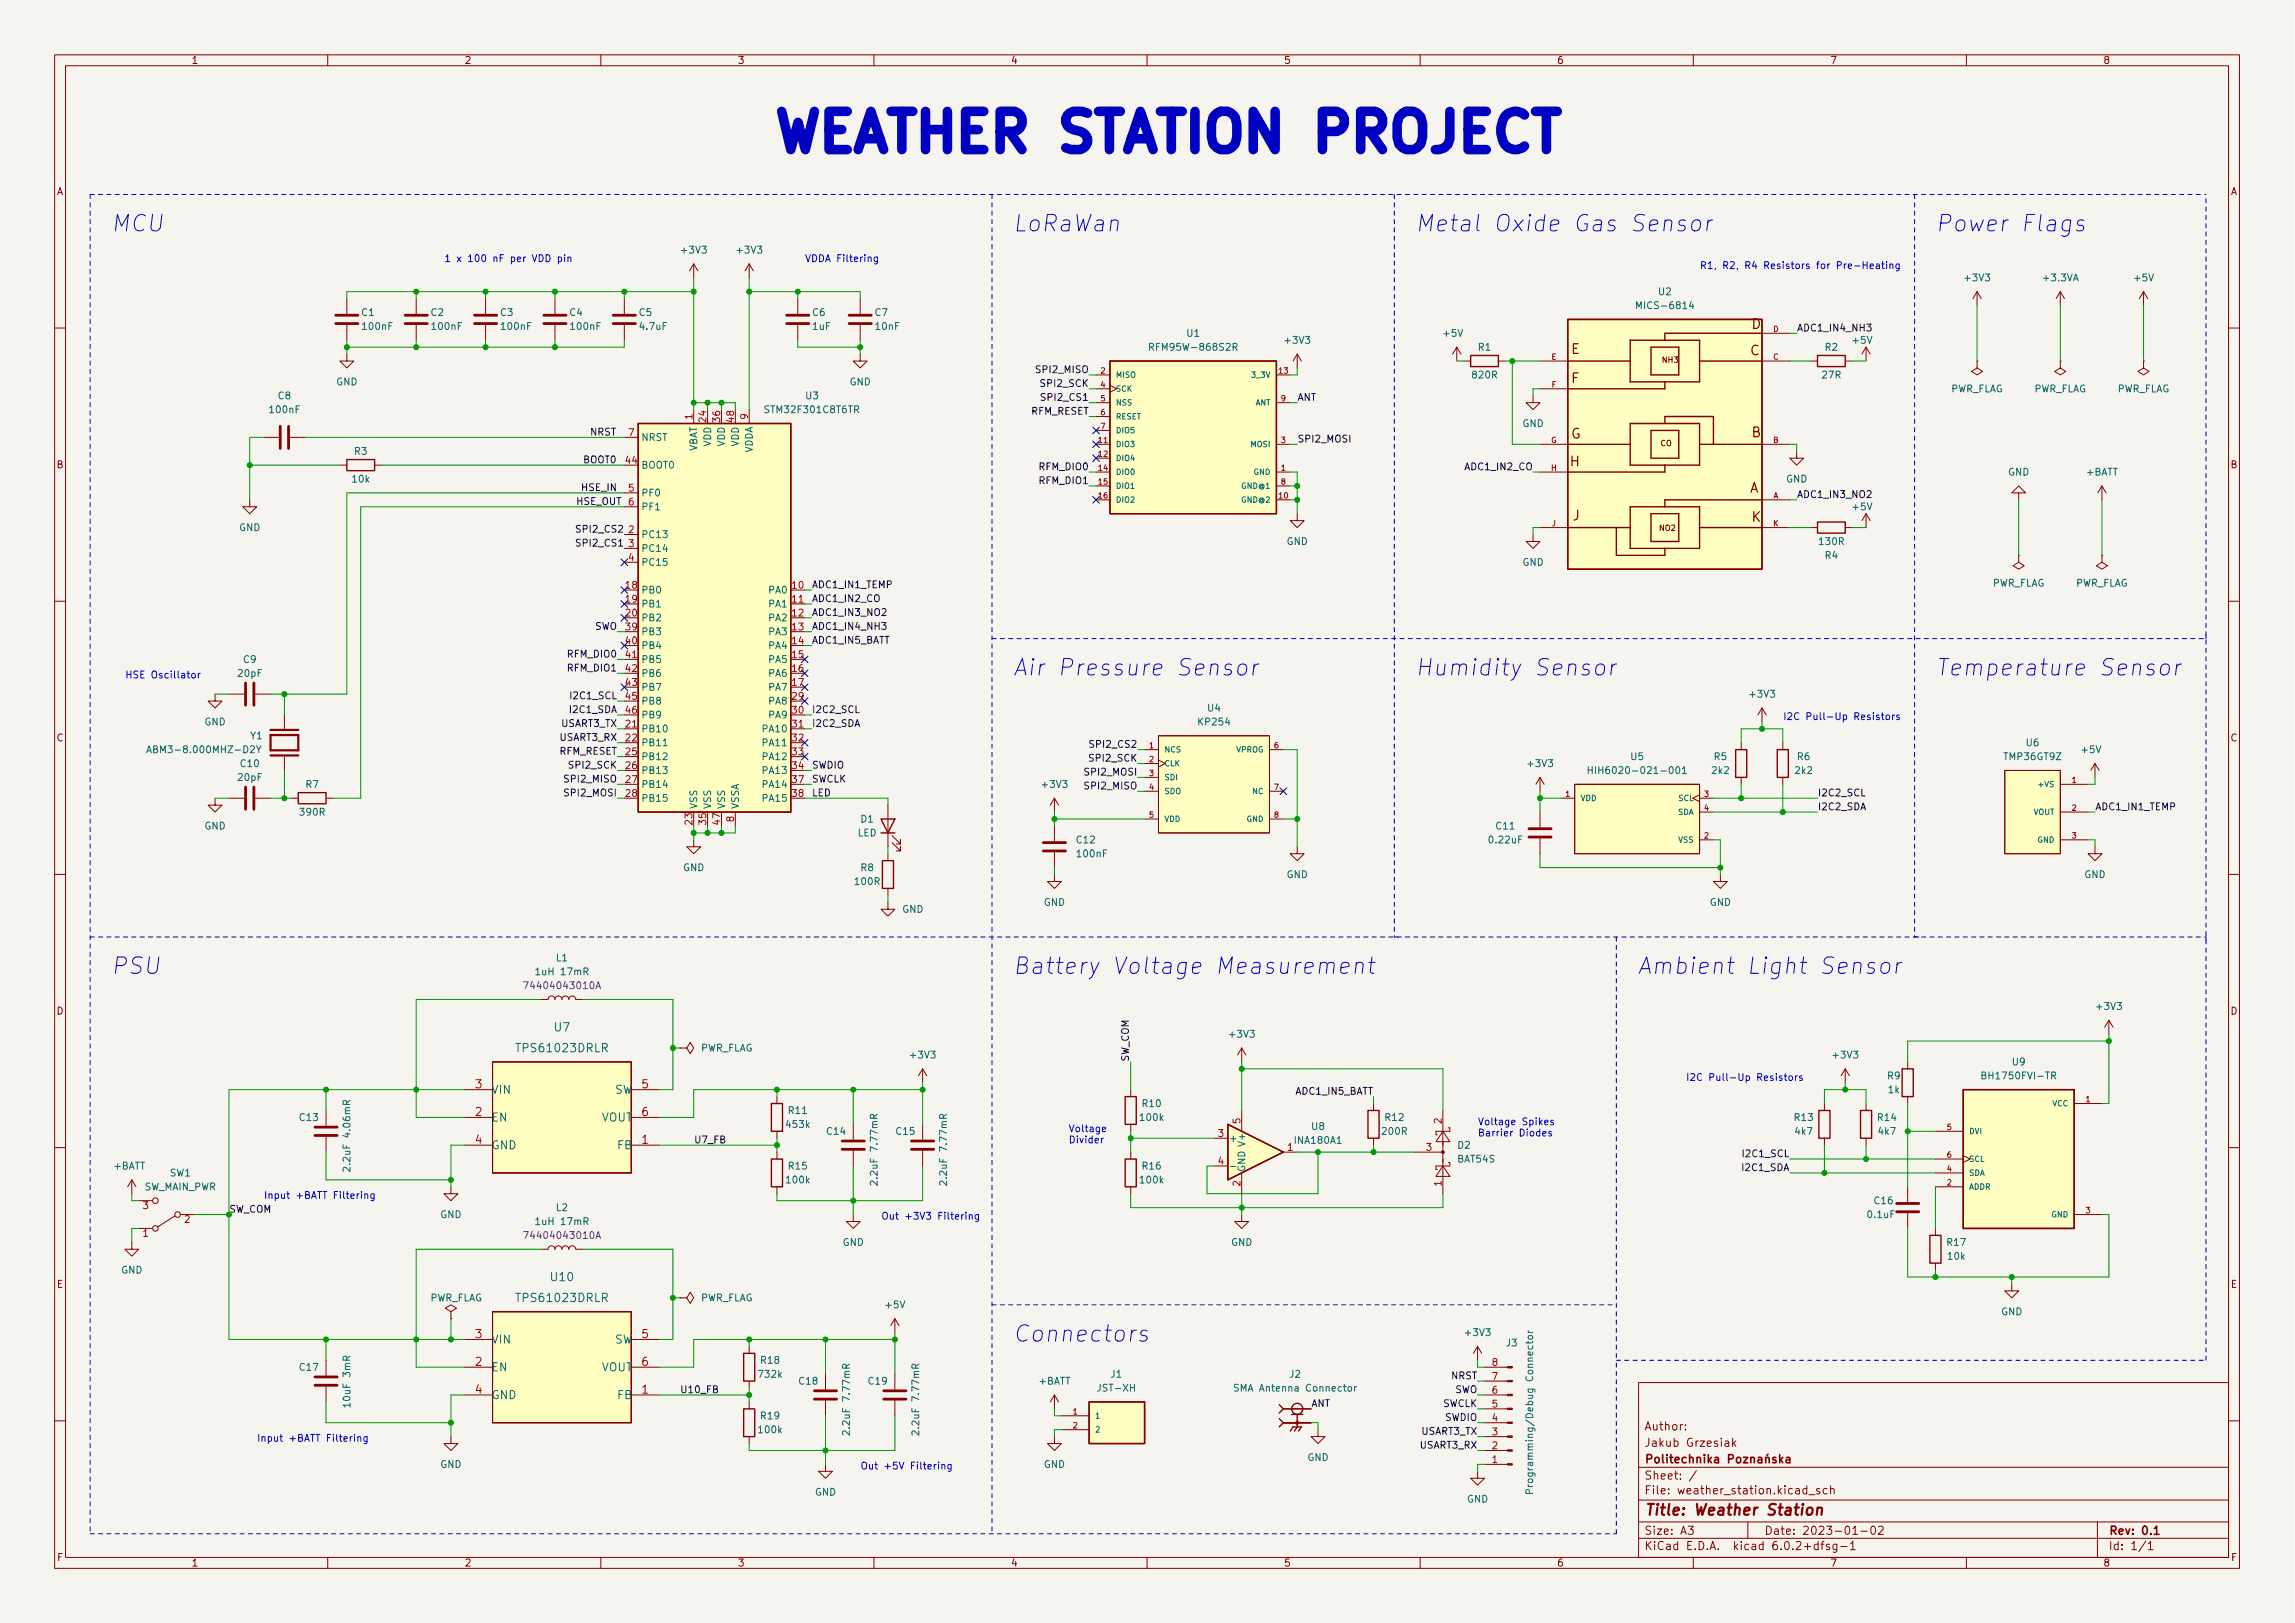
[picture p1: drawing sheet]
<svg xmlns="http://www.w3.org/2000/svg" width="420mm" height="297mm" viewBox="0 0 420 297" stroke-linecap="round" stroke-linejoin="round" font-family="sans-serif">
<defs><g id="words">
<text font-size="9.7" fill="#0000c2" x="141" y="27.7">WEATHER STATION PROJECT</text>
<g font-size="4.2" fill="#0000c2">
<text x="20.3" y="42.4">MCU</text>
<text x="185.4" y="42.4">LoRaWan</text>
<text x="259.1" y="42.4">Metal Oxide Gas Sensor</text>
<text x="354.3" y="42.4">Power Flags</text>
<text x="185.4" y="123.7">Air Pressure Sensor</text>
<text x="259.1" y="123.7">Humidity Sensor</text>
<text x="354.3" y="123.7">Temperature Sensor</text>
<text x="20.3" y="178.3">PSU</text>
<text x="185.4" y="178.3">Battery Voltage Measurement</text>
<text x="299.7" y="178.3">Ambient Light Sensor</text>
<text x="185.4" y="245.6">Connectors</text>
</g>
<text font-size="2.8" fill="#840000" x="301" y="277.3">Title: Weather Station</text>
<g font-size="2.5" fill="#840000">
<text x="287.6" y="64.8">E</text>
<text x="320.4" y="65">C</text>
<text x="320.7" y="60.2">D</text>
<text x="287.6" y="70.1">F</text>
<text x="287.6" y="80.3">G</text>
<text x="320.7" y="80">B</text>
<text x="287.4" y="85.3">H</text>
<text x="287.9" y="95.3">J</text>
<text x="320.3" y="90.2">A</text>
<text x="320.7" y="95.5">K</text>
</g>
<g font-size="2.1" fill="#006464">
<text x="101.5" y="188.8">U7</text>
<text x="94.9" y="192.6">TPS61023DRLR</text>
<text x="89.9" y="200.2">VIN</text>
<text x="112.5" y="200.2">SW</text>
<text x="89.9" y="205.3">EN</text>
<text x="110" y="205.3">VOUT</text>
<text x="89.9" y="210.3">GND</text>
<text x="113" y="210.3">FB</text>
<text x="94.9" y="238.3">TPS61023DRLR</text>
<text x="100.9" y="234.5">U10</text>
<text x="89.9" y="245.9">VIN</text>
<text x="112.5" y="245.9">SW</text>
<text x="89.9" y="251">EN</text>
<text x="110" y="251">VOUT</text>
<text x="89.9" y="256.1">GND</text>
<text x="113" y="256.1">FB</text>
</g>
<g font-size="2.1" fill="#a90000">
<text x="87" y="199.2">3</text>
<text x="117.5" y="199.2">5</text>
<text x="87" y="204.3">2</text>
<text x="87" y="209.3">4</text>
<text x="117.5" y="209.3">1</text>
<text x="117.5" y="204.3">6</text>
<text x="87" y="244.9">3</text>
<text x="117.5" y="244.9">5</text>
<text x="87" y="250">2</text>
<text x="117.5" y="250">6</text>
<text x="87" y="255.1">4</text>
<text x="117.5" y="255.1">1</text>
</g>
<g font-size="2.1" fill="#840000">
<text x="301" y="261.8">Author:</text>
<text x="301" y="264.8">Jakub Grzesiak</text>
<text x="301" y="273.5">File: weather_station.kicad_sch</text>
<text x="301" y="270.8">Sheet: /</text>
<text x="301" y="280.9">Size: A3</text>
<text x="323" y="280.9">Date: 2023-01-02</text>
<text x="386" y="280.9">Rev: 0.1</text>
<text x="301" y="283.7">KiCad E.D.A. kicad 6.0.2+dfsg-1</text>
<text x="386" y="283.7">Id: 1/1</text>
</g>
<g font-size="1.8" fill="#840000">
<text x="35" y="11.7">1</text>
<text x="85" y="11.7">2</text>
<text x="135" y="11.7">3</text>
<text x="185" y="11.7">4</text>
<text x="235" y="11.7">5</text>
<text x="285" y="11.7">6</text>
<text x="335" y="11.7">7</text>
<text x="385" y="11.7">8</text>
<text x="10.3" y="35.7">A</text>
<text x="408.3" y="35.7">A</text>
<text x="10.3" y="85.7">B</text>
<text x="408.3" y="85.7">B</text>
<text x="10.3" y="135.7">C</text>
<text x="408.3" y="135.7">C</text>
<text x="10.3" y="185.7">D</text>
<text x="408.3" y="185.7">D</text>
<text x="10.4" y="235.7">E</text>
<text x="408.4" y="235.7">E</text>
<text x="10.4" y="285.7">F</text>
<text x="35" y="286.7">1</text>
<text x="85" y="286.7">2</text>
<text x="135" y="286.7">3</text>
<text x="185" y="286.7">4</text>
<text x="235" y="286.7">5</text>
<text x="285" y="286.7">6</text>
<text x="335" y="286.7">7</text>
<text x="385" y="286.7">8</text>
<text x="408.4" y="285.7">F</text>
</g>
<g font-size="1.8" fill="#0000c2">
<text x="81.3" y="47.9">1 x 100 nF per VDD pin</text>
<text x="147.3" y="47.9">VDDA Filtering</text>
<text x="311.1" y="49.2">R1, R2, R4 Resistors for Pre-Heating</text>
<text x="22.9" y="124.1">HSE Oscillator</text>
<text x="326.4" y="131.8">I2C Pull-Up Resistors</text>
<text x="308.6" y="197.8">I2C Pull-Up Resistors</text>
<text x="195.6" y="207.2">Voltage</text>
<text x="195.6" y="209.2">Divider</text>
<text x="270.5" y="205.9">Voltage Spikes</text>
<text x="270.5" y="208">Barrier Diodes</text>
<text x="48.3" y="219.4">Input +BATT Filtering</text>
<text x="161.3" y="223.2">Out +3V3 Filtering</text>
<text x="47" y="263.8">Input +BATT Filtering</text>
<text x="157.5" y="268.9">Out +5V Filtering</text>
</g>
<g font-size="1.8" fill="#006464">
<text x="124.9" y="46.4">+3V3</text>
<text x="135.1" y="46.4">+3V3</text>
<text x="359.9" y="51.5">+3V3</text>
<text x="374.2" y="51.5">+3.3VA</text>
<text x="390.8" y="51.5">+5V</text>
<text x="66.2" y="57.8">C1</text>
<text x="78.9" y="57.8">C2</text>
<text x="91.6" y="57.8">C3</text>
<text x="104.3" y="57.8">C4</text>
<text x="117" y="57.8">C5</text>
<text x="148.8" y="57.8">C6</text>
<text x="160.2" y="57.8">C7</text>
<text x="300.3" y="56.6">MICS-6814</text>
<text x="303.7" y="54">U2</text>
<text x="66.5" y="60.4">100nF</text>
<text x="79.2" y="60.4">100nF</text>
<text x="91.9" y="60.4">100nF</text>
<text x="104.6" y="60.4">100nF</text>
<text x="117.2" y="60.4">4.7uF</text>
<text x="148.8" y="60.4">1uF</text>
<text x="160.4" y="60.4">10nF</text>
<text x="211.2" y="64.2">RFM95W-868S2R</text>
<text x="217.3" y="61.6">U1</text>
<text x="235.4" y="62.9">+3V3</text>
<text x="264.4" y="61.6">+5V</text>
<text x="270.6" y="64.2">R1</text>
<text x="334.1" y="64.2">R2</text>
<text x="339.3" y="62.9">+5V</text>
<text x="61.5" y="70.5">GND</text>
<text x="155.5" y="70.5">GND</text>
<text x="269.7" y="69.3">820R</text>
<text x="333.7" y="69.3">27R</text>
<text x="357" y="71.8">PWR_FLAG</text>
<text x="372.2" y="71.8">PWR_FLAG</text>
<text x="387.5" y="71.8">PWR_FLAG</text>
<text x="49.5" y="75.6">100nF</text>
<text x="50.9" y="73.1">C8</text>
<text x="140.4" y="75.6">STM32F301C8T6TR</text>
<text x="147.5" y="73.1">U3</text>
<text x="64.9" y="83.2">R3</text>
<text x="117.3" y="80.7">NRST</text>
<text x="127.6" y="82.8" transform="rotate(-90 127.6 82.8)">VBAT</text>
<text x="130.2" y="81.7" transform="rotate(-90 130.2 81.7)">VDD</text>
<text x="132.7" y="81.7" transform="rotate(-90 132.7 81.7)">VDD</text>
<text x="135.3" y="81.7" transform="rotate(-90 135.3 81.7)">VDD</text>
<text x="137.8" y="83" transform="rotate(-90 137.8 83)">VDDA</text>
<text x="278.7" y="78.1">GND</text>
<text x="64.6" y="88.3">10k</text>
<text x="117.3" y="85.8">BOOT0</text>
<text x="327" y="88.3">GND</text>
<text x="367.6" y="87">GND</text>
<text x="381.9" y="87">+BATT</text>
<text x="117.3" y="90.8">PF0</text>
<text x="117.3" y="93.4">PF1</text>
<text x="339.3" y="93.4">+5V</text>
<text x="43.8" y="97.2">GND</text>
<text x="117.3" y="98.5">PC13</text>
<text x="117.3" y="101">PC14</text>
<text x="235.5" y="99.7">GND</text>
<text x="333.2" y="99.7">130R</text>
<text x="117.3" y="103.5">PC15</text>
<text x="278.7" y="103.5">GND</text>
<text x="334.1" y="102.3">R4</text>
<text x="364.6" y="107.4">PWR_FLAG</text>
<text x="379.8" y="107.4">PWR_FLAG</text>
<text x="117.3" y="108.6">PB0</text>
<text x="117.3" y="111.2">PB1</text>
<text x="117.3" y="113.7">PB2</text>
<text x="140.8" y="108.6">PA0</text>
<text x="140.8" y="111.2">PA1</text>
<text x="140.8" y="113.7">PA2</text>
<text x="117.3" y="116.2">PB3</text>
<text x="117.3" y="118.8">PB4</text>
<text x="140.8" y="116.2">PA3</text>
<text x="140.8" y="118.8">PA4</text>
<text x="43.7" y="123.9">20pF</text>
<text x="44.6" y="121.3">C9</text>
<text x="117.3" y="121.3">PB5</text>
<text x="117.3" y="123.9">PB6</text>
<text x="140.8" y="121.3">PA5</text>
<text x="140.8" y="123.9">PA6</text>
<text x="117.3" y="126.4">PB7</text>
<text x="117.3" y="128.9">PB8</text>
<text x="117.3" y="131.5">PB9</text>
<text x="140.8" y="126.4">PA7</text>
<text x="140.8" y="128.9">PA8</text>
<text x="140.8" y="131.5">PA9</text>
<text x="221.1" y="130.2">U4</text>
<text x="320.5" y="127.7">+3V3</text>
<text x="28.4" y="137.8">ABM3-8.000MHZ-D2Y</text>
<text x="37.4" y="132.8">GND</text>
<text x="45.9" y="135.3">Y1</text>
<text x="117.3" y="134">PB10</text>
<text x="117.3" y="136.6">PB11</text>
<text x="139.8" y="134">PA10</text>
<text x="139.8" y="136.6">PA11</text>
<text x="219.5" y="132.8">KP254</text>
<text x="371" y="136.6">U6</text>
<text x="381.2" y="137.8">+5V</text>
<text x="43.7" y="142.9">20pF</text>
<text x="44.1" y="140.4">C10</text>
<text x="117.3" y="139.1">PB12</text>
<text x="117.3" y="141.6">PB13</text>
<text x="139.8" y="139.1">PA12</text>
<text x="139.8" y="141.6">PA13</text>
<text x="279.8" y="140.4">+3V3</text>
<text x="292.7" y="141.6">HIH6020-021-001</text>
<text x="298.6" y="139.1">U5</text>
<text x="313.5" y="141.6">2k2</text>
<text x="313.8" y="139.1">R5</text>
<text x="328.7" y="141.6">2k2</text>
<text x="329.1" y="139.1">R6</text>
<text x="367" y="139.1">TMP36GT9Z</text>
<text x="55" y="149.3">390R</text>
<text x="56" y="144.2">R7</text>
<text x="117.3" y="144.2">PB14</text>
<text x="117.3" y="146.7">PB15</text>
<text x="127.6" y="148.1" transform="rotate(-90 127.6 148.1)">VSS</text>
<text x="130.2" y="148.1" transform="rotate(-90 130.2 148.1)">VSS</text>
<text x="132.7" y="148.1" transform="rotate(-90 132.7 148.1)">VSS</text>
<text x="135.3" y="148.1" transform="rotate(-90 135.3 148.1)">VSSA</text>
<text x="139.8" y="144.2">PA14</text>
<text x="139.8" y="146.7">PA15</text>
<text x="191" y="144.2">+3V3</text>
<text x="37.4" y="151.8">GND</text>
<text x="157" y="153.1">LED</text>
<text x="157.6" y="150.5">D1</text>
<text x="197.2" y="154.3">C12</text>
<text x="272.8" y="154.3">0.22uF</text>
<text x="274" y="151.8">C11</text>
<text x="125" y="159.4">GND</text>
<text x="156.6" y="162">100R</text>
<text x="157.6" y="159.4">R8</text>
<text x="197.3" y="156.9">100nF</text>
<text x="235.5" y="160.7">GND</text>
<text x="381.6" y="160.7">GND</text>
<text x="165.1" y="167">GND</text>
<text x="191.1" y="165.8">GND</text>
<text x="313" y="165.8">GND</text>
<text x="98.5" y="178.5">1uH 17mR</text>
<text x="101.8" y="175.9">L1</text>
<text x="384" y="184.8">+3V3</text>
<text x="225.2" y="189.9">+3V3</text>
<text x="128.1" y="192.4">PWR_FLAG</text>
<text x="166.8" y="193.7">+3V3</text>
<text x="335.7" y="193.7">+3V3</text>
<text x="345.6" y="197.5">R9</text>
<text x="363.5" y="197.5">BH1750FVI-TR</text>
<text x="368.4" y="195">U9</text>
<text x="144.4" y="203.9">R11</text>
<text x="209.2" y="202.6">R10</text>
<text x="345.7" y="200.1">1k</text>
<text x="54.9" y="205.1">C13</text>
<text x="144.1" y="206.4">453k</text>
<text x="151.4" y="207.7">C14</text>
<text x="164.1" y="207.7">C15</text>
<text x="208.9" y="205.1">100k</text>
<text x="224.9" y="209">+</text>
<text x="237.2" y="209.3">INA180A1</text>
<text x="240.2" y="206.8">U8</text>
<text x="253.2" y="207.7">200R</text>
<text x="253.6" y="205.1">R12</text>
<text x="328.6" y="205.1">R13</text>
<text x="328.7" y="207.7">4k7</text>
<text x="343.8" y="205.1">R14</text>
<text x="344" y="207.7">4k7</text>
<text x="20.8" y="214">+BATT</text>
<text x="31.1" y="215.3">SW1</text>
<text x="64.1" y="213.6" transform="rotate(-90 64.1 213.6)">2.2uF 4.06mR</text>
<text x="144.4" y="214">R15</text>
<text x="209.2" y="214">R16</text>
<text x="228" y="214.5" transform="rotate(-90 228 214.5)">GND V+</text>
<text x="266.9" y="212.8">BAT54S</text>
<text x="266.9" y="210.2">D2</text>
<text x="26.3" y="217.8">SW_MAIN_PWR</text>
<text x="101.8" y="221.7">L2</text>
<text x="144.1" y="216.6">100k</text>
<text x="160.7" y="216.1" transform="rotate(-90 160.7 216.1)">2.2uF 7.77mR</text>
<text x="173.4" y="216.1" transform="rotate(-90 173.4 216.1)">2.2uF 7.77mR</text>
<text x="208.9" y="216.6">100k</text>
<text x="343.2" y="220.4">C16</text>
<text x="80.6" y="222.9">GND</text>
<text x="98.5" y="224.2">1uH 17mR</text>
<text x="342" y="222.9">0.1uF</text>
<text x="22.2" y="233.1">GND</text>
<text x="154.2" y="228">GND</text>
<text x="225.4" y="228">GND</text>
<text x="356.5" y="228">R17</text>
<text x="356.7" y="230.5">10k</text>
<text x="78.6" y="238.2">PWR_FLAG</text>
<text x="128.1" y="238.2">PWR_FLAG</text>
<text x="162.2" y="239.4">+5V</text>
<text x="268.4" y="244.5">+3V3</text>
<text x="366.3" y="240.7">GND</text>
<text x="54.9" y="250.9">C17</text>
<text x="139.3" y="249.6">R18</text>
<text x="275.8" y="246.4">J3</text>
<text x="64.1" y="257.1" transform="rotate(-90 64.1 257.1)">10uF 3mR</text>
<text x="139" y="252.1">732k</text>
<text x="146.4" y="253.4">C18</text>
<text x="159.1" y="253.4">C19</text>
<text x="190.2" y="253.4">+BATT</text>
<text x="201.2" y="254.7">JST-XH</text>
<text x="203.4" y="252.1">J1</text>
<text x="226.7" y="254.7">SMA Antenna Connector</text>
<text x="236.1" y="252.1">J2</text>
<text x="139" y="262.3">100k</text>
<text x="139.3" y="259.8">R19</text>
<text x="155.6" y="261.8" transform="rotate(-90 155.6 261.8)">2.2uF 7.77mR</text>
<text x="168.3" y="261.8" transform="rotate(-90 168.3 261.8)">2.2uF 7.77mR</text>
<text x="80.6" y="268.6">GND</text>
<text x="191.1" y="268.6">GND</text>
<text x="239.3" y="267.4">GND</text>
<text x="149.2" y="273.7">GND</text>
<text x="268.5" y="275">GND</text>
<text x="280.7" y="271.9" transform="rotate(-90 280.7 271.9)">Programming/Debug Connector</text>
</g>
<g font-size="1.8" fill="#0f0f0f">
<text x="328.9" y="60.6">ADC1_IN4_NH3</text>
<text x="190.1" y="68.3">SPI2_MISO</text>
<text x="190.8" y="70.8">SPI2_SCK</text>
<text x="188.7" y="75.9">RFM_RESET</text>
<text x="191.1" y="73.3">SPI2_CS1</text>
<text x="237.5" y="73.3">ANT</text>
<text x="107.9" y="79.7">NRST</text>
<text x="237.5" y="81">SPI2_MOSI</text>
<text x="106.6" y="89.9">HSE_IN</text>
<text x="106.7" y="84.8">BOOT0</text>
<text x="190.4" y="86">RFM_DIO0</text>
<text x="190.4" y="88.6">RFM_DIO1</text>
<text x="268.5" y="86">ADC1_IN2_CO</text>
<text x="105.4" y="92.4">HSE_OUT</text>
<text x="328.9" y="91.1">ADC1_IN3_NO2</text>
<text x="106" y="97.5">SPI2_CS2</text>
<text x="106" y="100">SPI2_CS1</text>
<text x="148.6" y="107.6">ADC1_IN1_TEMP</text>
<text x="148.6" y="110.2">ADC1_IN2_CO</text>
<text x="148.6" y="112.7">ADC1_IN3_NO2</text>
<text x="108.8" y="115.3">SWO</text>
<text x="148.6" y="115.3">ADC1_IN4_NH3</text>
<text x="148.6" y="117.8">ADC1_IN5_BATT</text>
<text x="104.1" y="120.3">RFM_DIO0</text>
<text x="104.1" y="122.9">RFM_DIO1</text>
<text x="104.6" y="130.5">I2C1_SDA</text>
<text x="104.8" y="128">I2C1_SCL</text>
<text x="148.6" y="130.5">I2C2_SCL</text>
<text x="102.5" y="135.6">USART3_RX</text>
<text x="102.7" y="133">USART3_TX</text>
<text x="148.6" y="133">I2C2_SDA</text>
<text x="200" y="136.8">SPI2_CS2</text>
<text x="102.3" y="138.1">RFM_RESET</text>
<text x="103.7" y="143.2">SPI2_MISO</text>
<text x="104.5" y="140.7">SPI2_SCK</text>
<text x="148.6" y="143.2">SWCLK</text>
<text x="148.6" y="140.7">SWDIO</text>
<text x="198.9" y="141.9">SPI2_MOSI</text>
<text x="199.7" y="139.4">SPI2_SCK</text>
<text x="103.7" y="145.7">SPI2_MOSI</text>
<text x="148.6" y="145.7">LED</text>
<text x="198.9" y="144.5">SPI2_MISO</text>
<text x="332.7" y="145.7">I2C2_SCL</text>
<text x="332.7" y="148.3">I2C2_SDA</text>
<text x="383.5" y="148.3">ADC1_IN1_TEMP</text>
<text x="206.7" y="194.3" transform="rotate(-90 206.7 194.3)">SW_COM</text>
<text x="237.2" y="200.3">ADC1_IN5_BATT</text>
<text x="127" y="209.2">U7_FB</text>
<text x="319.2" y="214.3">I2C1_SDA</text>
<text x="319.4" y="211.8">I2C1_SCL</text>
<text x="124.5" y="255">U10_FB</text>
<text x="240" y="257.5">ANT</text>
<text x="264" y="257.5">SWCLK</text>
<text x="265.7" y="252.4">NRST</text>
<text x="266.3" y="255">SWO</text>
<text x="260.2" y="262.6">USART3_TX</text>
<text x="264.5" y="260">SWDIO</text>
<text x="260" y="265.1">USART3_RX</text>
</g>
<g font-size="1.8" fill="#a90000">
<text x="126.7" y="76.7" transform="rotate(-90 126.7 76.7)">1</text>
<text x="129.3" y="77.2" transform="rotate(-90 129.3 77.2)">24</text>
<text x="131.8" y="77.2" transform="rotate(-90 131.8 77.2)">36</text>
<text x="134.4" y="77.2" transform="rotate(-90 134.4 77.2)">48</text>
<text x="136.9" y="76.7" transform="rotate(-90 136.9 76.7)">9</text>
<text x="115.1" y="79.8">7</text>
<text x="114.6" y="84.9">44</text>
<text x="115.1" y="90">5</text>
<text x="115.1" y="92.5">6</text>
<text x="115.1" y="97.6">2</text>
<text x="115.1" y="100.1">3</text>
<text x="114.6" y="107.7">18</text>
<text x="115.1" y="102.7">4</text>
<text x="145.1" y="107.7">10</text>
<text x="114.6" y="110.3">19</text>
<text x="114.6" y="112.8">20</text>
<text x="145.1" y="110.3">11</text>
<text x="145.1" y="112.8">12</text>
<text x="114.6" y="115.4">39</text>
<text x="114.6" y="117.9">40</text>
<text x="145.1" y="115.4">13</text>
<text x="145.1" y="117.9">14</text>
<text x="114.6" y="120.4">41</text>
<text x="114.6" y="123">42</text>
<text x="114.6" y="125.5">43</text>
<text x="145.1" y="120.4">15</text>
<text x="145.1" y="123">16</text>
<text x="145.1" y="125.5">17</text>
<text x="114.6" y="128.1">45</text>
<text x="114.6" y="130.6">46</text>
<text x="145.1" y="128.1">29</text>
<text x="145.1" y="130.6">30</text>
<text x="114.6" y="133.1">21</text>
<text x="114.6" y="135.7">22</text>
<text x="145.1" y="133.1">31</text>
<text x="145.1" y="135.7">32</text>
<text x="114.6" y="138.2">25</text>
<text x="114.6" y="140.8">26</text>
<text x="114.6" y="143.3">27</text>
<text x="145.1" y="138.2">33</text>
<text x="145.1" y="140.8">34</text>
<text x="145.1" y="143.3">37</text>
<text x="114.6" y="145.8">28</text>
<text x="145.1" y="145.8">38</text>
<text x="126.7" y="150.9" transform="rotate(-90 126.7 150.9)">23</text>
<text x="129.3" y="150.9" transform="rotate(-90 129.3 150.9)">35</text>
<text x="131.8" y="150.9" transform="rotate(-90 131.8 150.9)">47</text>
<text x="134.4" y="150.4" transform="rotate(-90 134.4 150.4)">8</text>
<text x="223" y="208.1">3</text>
<text x="227.1" y="205.6" transform="rotate(-90 227.1 205.6)">5</text>
<text x="263.9" y="205.6" transform="rotate(-90 263.9 205.6)">2</text>
<text x="223" y="213.1">4</text>
<text x="235.7" y="210.6">1</text>
<text x="261.1" y="210.6">3</text>
<text x="26.2" y="221.3">3</text>
<text x="227.1" y="217.1" transform="rotate(-90 227.1 217.1)">2</text>
<text x="263.9" y="217.1" transform="rotate(-90 263.9 217.1)">1</text>
<text x="26.2" y="226.4">1</text>
<text x="33.8" y="223.8">2</text>
<text x="273.2" y="250">8</text>
<text x="273.2" y="257.6">5</text>
<text x="273.2" y="255.1">6</text>
<text x="273.2" y="252.5">7</text>
<text x="273.2" y="262.7">3</text>
<text x="273.2" y="260.1">4</text>
<text x="273.2" y="267.8">1</text>
<text x="273.2" y="265.2">2</text>
</g>
<g font-size="1.8" fill="#840084">
<text x="96.8" y="181">74404043010A</text>
<text x="96.8" y="226.7">74404043010A</text>
</g>
<text font-size="1.8" fill="#009600" x="41.9" y="221.9">SW_COM</text>
<g font-size="1.4" fill="#a90000">
<text x="284" y="65.8">E</text>
<text x="324.6" y="65.8">C</text>
<text x="324.6" y="60.7">D</text>
<text x="201.5" y="68.4">2</text>
<text x="201.5" y="70.9">4</text>
<text x="234.2" y="68.4">13</text>
<text x="284" y="70.9">F</text>
<text x="201.5" y="73.4">5</text>
<text x="201.5" y="76">6</text>
<text x="234.6" y="73.4">9</text>
<text x="201.1" y="81.1">11</text>
<text x="201.1" y="83.6">12</text>
<text x="201.5" y="78.5">7</text>
<text x="234.6" y="81.1">3</text>
<text x="283.9" y="81.1">G</text>
<text x="324.6" y="81.1">B</text>
<text x="201.1" y="86.1">14</text>
<text x="201.1" y="88.7">15</text>
<text x="234.6" y="86.1">1</text>
<text x="234.6" y="88.7">8</text>
<text x="284" y="86.1">H</text>
<text x="201.1" y="91.2">16</text>
<text x="234.2" y="91.2">10</text>
<text x="324.6" y="91.2">A</text>
<text x="284.1" y="96.3">J</text>
<text x="324.6" y="96.3">K</text>
<text x="210.4" y="136.9">1</text>
<text x="233.3" y="136.9">6</text>
<text x="210.4" y="139.5">2</text>
<text x="210.4" y="142">3</text>
<text x="379.3" y="143.3">1</text>
<text x="210.4" y="144.6">4</text>
<text x="210.4" y="149.6">5</text>
<text x="233.3" y="144.6">7</text>
<text x="233.3" y="149.6">8</text>
<text x="286.6" y="145.8">1</text>
<text x="312" y="145.8">3</text>
<text x="312" y="148.4">4</text>
<text x="379.3" y="148.4">2</text>
<text x="312" y="153.5">2</text>
<text x="379.3" y="153.5">3</text>
<text x="381.9" y="201.7">1</text>
<text x="356.5" y="206.8">5</text>
<text x="356.5" y="214.4">4</text>
<text x="356.5" y="211.9">6</text>
<text x="356.5" y="217">2</text>
<text x="381.9" y="222">3</text>
<text x="196.5" y="258.9">1</text>
<text x="196.5" y="261.4">2</text>
</g>
<g font-size="1.4" fill="#006464">
<text x="204.2" y="69.1">MISO</text>
<text x="204.2" y="71.7">SCK</text>
<text x="229.4" y="69.1">3_3V</text>
<text x="204.2" y="74.2">NSS</text>
<text x="204.2" y="76.7">RESET</text>
<text x="229.8" y="74.2">ANT</text>
<text x="204.2" y="81.8">DIO3</text>
<text x="204.2" y="79.3">DIO5</text>
<text x="229" y="81.8">MOSI</text>
<text x="204.2" y="84.4">DIO4</text>
<text x="204.2" y="86.9">DIO0</text>
<text x="204.2" y="89.4">DIO1</text>
<text x="227.4" y="89.4">GND@1</text>
<text x="229.5" y="86.9">GND</text>
<text x="204.2" y="92">DIO2</text>
<text x="227.4" y="92">GND@2</text>
<text x="213.1" y="137.7">NCS</text>
<text x="226.3" y="137.7">VPROG</text>
<text x="213.1" y="140.2">CLK</text>
<text x="213.1" y="142.8">SDI</text>
<text x="213.1" y="145.3">SDO</text>
<text x="229.4" y="145.3">NC</text>
<text x="289.3" y="146.6">VDD</text>
<text x="307.1" y="149.1">SDA</text>
<text x="307.3" y="146.6">SCL</text>
<text x="372.2" y="149.1">VOUT</text>
<text x="373.5" y="144.1">+VS</text>
<text x="213.1" y="150.4">VDD</text>
<text x="228.2" y="150.4">GND</text>
<text x="307.3" y="154.2">VSS</text>
<text x="373" y="154.2">GND</text>
<text x="375.7" y="202.5">VCC</text>
<text x="360.4" y="207.6">DVI</text>
<text x="360.4" y="215.2">SDA</text>
<text x="360.4" y="212.6">SCL</text>
<text x="360.4" y="217.7">ADDR</text>
<text x="375.6" y="222.8">GND</text>
<text x="200.4" y="259.6">1</text>
<text x="200.4" y="262.2">2</text>
</g>
<g font-size="1.4" fill="#840000">
<text x="304.4" y="66.4">NH3</text>
<text x="304" y="81.6">CO</text>
<text x="303.8" y="97.2">NO2</text>
</g>
</g></defs>
<path d="M0 0h420v297h-420z" fill="#f5f4ef" stroke="#f5f4ef" stroke-width=".18"/>
<g fill="none" stroke="#840000" stroke-width=".18">
<path d="M10 10h400v277h-400zM12 12h396v273h-396zM60 10v2M110 10v2M160 10v2M210 10v2M260 10v2M310 10v2M360 10v2M63.5 54.6v2.8M63.5 59.5v2.8M76.2 54.6v2.8"/>
<path d="M76.2 59.5v2.8M88.9 54.6v2.8M88.9 59.5v2.8M101.6 54.6v2.8M101.6 59.5v2.8M114.3 54.6v2.8M114.3 59.5v2.8M127 48.3v2.5M127 48.3l-.8 1.3M127 48.3l.8 1.3M137.2 48.3v2.5M137.2 48.3l-.8 1.3"/>
<path d="M137.2 48.3l.7 1.3M146 54.6v2.8M146 59.5v2.8M157.5 54.6v2.8M157.5 59.5v2.8M361.9 53.4l-.7 1.2M361.9 53.4v2.5M361.9 53.4l.8 1.2M377.2 53.4l-.8 1.2M377.2 53.4v2.5M377.2 53.4l.8 1.2M392.4 53.4l-.7 1.2"/>
<path d="M392.4 53.4v2.5M392.4 53.4l.8 1.2M10 60h2M63.5 64.8v1.3h1.3l-1.3 1.2-1.3-1.2h1.3M127 75v2.5M137.2 75v2.5M157.5 64.8v1.3h1.2l-1.2 1.2-1.3-1.2h1.3M200.7 68.6h2.5M200.7 71.2h2.5M200.7 73.7h2.5M200.7 76.2h2.5M200.7 78.8h2.5"/>
<path d="M203.2 70.5l1.3 .7-1.3 .6M233.7 68.6h2.5M233.7 73.7h2.5M237.5 64.8l-.8 1.3M237.5 64.8v2.5M237.5 64.8l.8 1.3M266.7 63.5l-.8 1.3M266.7 63.5v2.6M266.7 63.5l.8 1.3M268 66.1h1.2M274.3 66.1h1.3M280.7 72.4v1.3h1.2l-1.2 1.3-1.3-1.3h1.3"/>
<path d="M281.9 71.2h5.1M281.9 66.1h5.1M322.6 66.1h5.1M322.6 61h5.1M331.5 66.1h1.2M337.8 66.1h1.3M341.6 63.5l-.7 1.3M341.6 63.5v2.6M341.6 63.5l.8 1.3M361.9 66.1v1.2l1.1 .7-1.1 .6-1-.6 1-.7M361.9 66.1h.1M377.2 66.1v1.2l1 .7-1 .6-1-.6 1-.7"/>
<path d="M377.2 66.1h.1M392.4 66.1v1.2l1 .7-1 .6-1-.6 1-.7M392.4 66.1h.1M408 60h2M45.7 91.5v1.2h1.3l-1.3 1.3-1.3-1.3h1.3M48.3 80h2.8M53.1 80h2.8M62.2 85.1h1.3M68.6 85.1h1.2M114.3 97.8h2.5M114.3 90.2h2.5M114.3 92.7h2.5"/>
<path d="M114.3 80h2.5M200.7 86.4h2.5M200.7 91.5h2.5M200.7 81.3h2.5M200.7 83.9h2.5M200.7 88.9h2.5M233.7 86.4h2.5M233.7 91.5h2.5M233.7 81.3h2.5M233.7 88.9h2.5M237.5 94v1.3h1.3l-1.3 1.3-1.3-1.3h1.3M280.7 97.8v1.3h1.2l-1.2 1.3-1.3-1.3h1.3"/>
<path d="M281.9 86.4h5.1M281.9 81.3h5.1M281.9 96.6h5.1M322.6 91.5h5.1M322.6 81.3h5.1M322.6 96.6h5.1M328.9 82.6v1.3h1.3l-1.3 1.2-1.2-1.2h1.2M331.5 96.6h1.2M337.8 96.6h1.3M341.6 94v2.6M341.6 94l-.7 1.3M341.6 94l.8 1.3"/>
<path d="M369.6 90.2h1.2l-1.2-1.3-1.3 1.3h1.3v1.3M384.8 88.9l-.8 1.3M384.8 88.9v2.6M384.8 88.9l.8 1.3M10 110h2M114.3 100.4h2.5M114.3 102.9h2.5M144.8 110.5h2.5M369.6 101.6v1.3l1 .6-1 .7-1-.7 1-.6M369.6 101.6h.1M384.8 101.6v1.3l1 .6-1 .7-1-.7 1-.6M384.8 101.6h.1"/>
<path d="M408 110h2M39.4 127v1.3h1.2l-1.2 1.3-1.3-1.3h1.3M41.9 127h2.8M46.7 127h2.8M52.1 130.8v2.6M52.1 138.5v2.5M114.3 133.4h2.5M114.3 120.7h2.5M144.8 133.4h2.5M209.5 137.2h2.6M209.5 139.7h2.6M212.1 134.7h20.3v17.7h-20.3z"/>
<path d="M212.1 139.1l1.3 .6-1.3 .7M232.4 137.2h2.5M318.8 135.9v1.3M322.6 129.6l-.8 1.2M322.6 129.6v2.5M322.6 129.6l.7 1.2M326.4 135.9v1.3M383.5 139.7l-.7 1.3M383.5 139.7v2.6M383.5 139.7l.8 1.3M39.4 146.1v1.3h1.2l-1.2 1.2-1.3-1.2h1.3M41.9 146.1h2.8"/>
<path d="M46.7 146.1h2.8M53.3 146.1h1.3M59.7 146.1h1.3M127 153.7v1.3h1.3l-1.3 1.2-1.3-1.2h1.3M134.6 148.6v2.6M162.6 147.4v7.6M162.6 156.2v1.3M163.3 154.2l1.5 1.5v-.7v.7h-.7M163.3 152.9l1.5 1.6v-.8v.8h-.7M193 146.1v2.5M193 151.2v2.8M193 156v2.8"/>
<path d="M193 146.1l-.7 1.3M193 146.1l.8 1.3M209.5 142.3h2.6M209.5 144.8h2.6M209.5 149.9h2.6M232.4 144.8h2.5M232.4 149.9h2.5M237.5 155v1.2h1.3l-1.3 1.3-1.3-1.3h1.3M281.9 142.3v2.5M281.9 148.6v2.8M281.9 153.5v2.7M281.9 142.3l.8 1.2"/>
<path d="M281.9 142.3l-.7 1.2M285.7 146.1h2.6M288.3 143.5h22.8v12.7h-22.8zM311.1 145.5l-1.2 .6 1.2 .6M311.1 146.1h2.6M311.1 148.6h2.6M311.1 153.7h2.6M318.8 142.3v1.2M326.4 142.3v1.2M367 141h10.2v15.2h-10.2zM377.2 143.5h5.1M377.2 148.6h5.1"/>
<path d="M377.2 153.7h5.1M383.5 155v1.2h1.3l-1.3 1.3-1.2-1.3h1.2M10 160h2M162.6 165.1v1.3h1.2l-1.2 1.3-1.3-1.3h1.3M162.6 162.6v1.3M193 160.1v1.2h1.3l-1.3 1.3-1.2-1.3h1.2M315 160.1v1.2h1.2l-1.2 1.3-1.3-1.3h1.3M408 160h2M85.1 199.4h5.1M90.2 194.3h25.4v20.4h-25.4zM99.1 182.9h1.2a.64 .64 0 0 1 .7-.6 .64 .64 0 0 1 .6 .6 .64 .64 0 0 1 .6-.6 .64 .64 0 0 1 .7 .6 .64 .64 0 0 1 .6-.6 .64 .64 0 0 1 .6 .6 .64 .64 0 0 1 .7-.6 .64 .64 0 0 1 .6 .6h1.3M115.6 199.4h5"/>
<path d="M124.5 191.8h1.2l.7-1 .6 1-.6 1-.7-1M124.5 191.8h.1M168.9 195.6l-.8 1.3M168.9 195.6v2.6M168.9 195.6l.8 1.3M207 199.4v1.3M227.3 191.8l.8 1.3M227.3 191.8v2.5M227.3 191.8l-.7 1.3M337.8 195.6l.8 1.3M337.8 195.6v2.6M337.8 195.6l-.7 1.3"/>
<path d="M349.2 194.3v1.3M386.1 186.7l.7 1.3M386.1 186.7v2.6M386.1 186.7l-.8 1.3M10 210h2M24.1 215.9l-.7 1.3M24.1 215.9v2.6M24.1 215.9l.8 1.3M25.4 219.7h2.5M59.7 203.2v2.8M59.7 208.1v2.8M82.5 217.2v1.3h1.3l-1.3 1.2-1.2-1.2h1.2"/>
<path d="M85.1 209.6h5.1M85.1 204.5h5.1M115.6 209.6h5M115.6 204.5h5M142.2 200.7v1.3M142.2 207v1.3M142.2 210.9v1.2M142.2 217.2v1.3M156.2 205.8v2.8M156.2 210.6v2.8M168.9 205.8v2.8M168.9 210.6v2.8"/>
<path d="M207 205.8v1.2M207 210.9v1.2M207 217.2v1.3M222.2 213.4h2.6M222.2 208.3h2.6M227.3 203.2v3.8M227.3 214.7v3.8M234.9 210.9h2.6M251.5 202v1.2M251.5 208.3v1.3M259.1 210.9h5.1M264.2 213.4l1.2 1.9h-2.5z"/>
<path d="M264.2 207l1.2 2h-2.5zM264.2 203.2v15.3M265.2 212.8h.2v.6h-2.5v.6h.2M265.2 206.4h.2v.6h-2.5v.7h.2M334 202v1.2M334 208.3v1.3M341.6 202v1.2M341.6 208.3v1.3M349.2 200.7v1.3M349.2 217.2v2.8M354.3 207h5.1M354.3 217.2h5.1"/>
<path d="M354.3 214.7h5.1M354.3 212.1h5.1M359.4 211.5l1.3 .6-1.3 .7M379.7 202h5.1M408 210h2M24.1 227.4v1.2h1.3l-1.3 1.3-1.2-1.3h1.2M25.4 224.8h2.5M32 222.5l-3.2 2.1M33 222.3h2.6M99.1 228.6h1.2a.64 .64 0 0 1 .7-.6 .64 .64 0 0 1 .6 .6 .64 .64 0 0 1 .6-.6 .64 .64 0 0 1 .7 .6 .64 .64 0 0 1 .6-.6 .64 .64 0 0 1 .6 .6 .64 .64 0 0 1 .7-.6 .64 .64 0 0 1 .6 .6h1.3M124.5 237.5h1.2l.7-1 .6 1-.6 1-.7-1M124.5 237.5h.1"/>
<path d="M156.2 222.3v1.3h1.3l-1.3 1.2-1.3-1.2h1.3M227.3 222.3v1.3h1.3l-1.3 1.2-1.2-1.2h1.2M349.2 222v2.8M354.3 224.8v1.3M354.3 231.2v1.2M368.3 235v1.3h1.3l-1.3 1.2-1.3-1.2h1.3M379.7 222.3h5.1M59.7 249v2.8M59.7 253.8v2.8M82.5 240.1l1.1-.7-1.1-.6-1 .6 1 .7v1.2M82.5 241.3h.1M85.1 250.2h5.1"/>
<path d="M85.1 255.3h5.1M85.1 245.1h5.1M90.2 240.1h25.4v20.3h-25.4zM115.6 250.2h5M115.6 255.3h5M115.6 245.1h5M137.2 246.4v1.3M137.2 252.8v1.2M137.2 256.6v1.2M151.1 251.5v2.8M151.1 256.3v2.8M163.8 241.3l-.7 1.3"/>
<path d="M163.8 241.3v2.6M163.8 251.5v2.8M163.8 256.3v2.8M163.8 241.3l.8 1.3M193 255.3l-.7 1.3M193 255.3v2.5M193 255.3l.8 1.3M194.3 259.1h5.1M234.9 257.8h5.1M270.5 246.4l-.8 1.3M270.5 246.4v2.6M270.5 246.4l.8 1.3"/>
<path d="M271.8 250.2h4.2M271.8 252.8h4.2M271.8 255.3h4.2M271.8 257.8h4.2M300 253h108v32h-108zM10 260h2M82.5 262.9v1.3h1.3l-1.3 1.3-1.2-1.3h1.2M137.2 262.9v1.3M151.1 268v1.3h1.3l-1.3 1.2-1.2-1.2h1.2M193 262.9v1.3h1.3l-1.3 1.3-1.2-1.3h1.2M194.3 261.7h5.1M234.9 260.4h5.1"/>
<path d="M241.3 261.7v1.2h1.3l-1.3 1.3-1.3-1.3h1.3M270.5 269.3v1.2h1.3l-1.3 1.3-1.3-1.3h1.3M271.8 260.4h4.2M271.8 262.9h4.2M271.8 265.5h4.2M271.8 268h4.2M300 278.5h108M300 274.5h108M300 268.5h108M308.6 261.6v.1M308.6 260.8v.1M309.1 279.3h.9l-.5 .6 .4 .1v.7l-.2 .1h-.4l-.2-.1"/>
<path d="M310.6 269.1l-1.3 2M315.9 263.8h.5l.1 .9M316.5 264.1h-.5a.29 .29 0 0 0-.2 .3 .29 .29 0 0 0 .2 .3l.5-.1M317.2 263.2v1.5M317.4 264.1l.4 .6M317.8 263.7l-.6 .6M320 278.5v3M330.8 272.5l-.5-.1-.2 .3v.4l.1 .2h.6M330.8 271.9v1.5M331.1 273.6h1.2M333.1 272.5l-.3-.1-.2 .2v.2l.5 .2v.3h-.5M334.5 272.5l-.4-.1-.3 .3v.4l.1 .2h.6"/>
<path d="M335.1 272.6l.3-.2 .3 .1 .1 .9M335.1 271.9v1.5M342.7 279.4l.2-.1a.8 .8 0 0 1 .5 .8 .8 .8 0 0 1-.5 .7 1 1 0 0 1-.2-1.4zM343.9 279.5l.6-.2 .2 .2 .1 .2-1 1.1h1M384 278.5v6.5M408 260h2M60 285v2M110 285v2M160 285v2M210 285v2M260 285v2M300 281.5h108"/>
<path d="M310 285v2M332.9 282.7l-.5-.1-.3 .3v.4l.2 .2h.6M332.9 282.1v1.5M333.4 282.6h.5M333.9 282.1l-.3 .2v1.3M334.9 282.7l-.3-.1-.2 .2v.2l.5 .2v.3h-.5M336.3 282.6v1.2l-.3 .3-.4-.1M336.3 282.7l-.4-.1-.3 .3v.4l.1 .2h.6M337 283h1.1M338.8 282.5l.4-.4v1.5M338.8 283.6h.8M339.2 280.8h.9"/>
<path d="M340.7 280.2h1.2M360 285v2M392.9 282l-1.3 2M393.3 282.5l.4-.4v1.5M393.3 283.6h.8"/>
<circle cx="28.4" cy="219.7" r=".51"/>
<circle cx="28.4" cy="224.8" r=".51"/>
<circle cx="32.5" cy="222.3" r=".51"/>
</g>
<g fill="none" stroke="#840000" stroke-width=".3">
<path d="M301.5 267l.8-.1 .1-.2-.1-.3-.2-.2h-.6v1.5M303.1 266.8l.4-.1 .3 .3v.4l-.3 .3-.4-.1-.1-.2v-.4zM304.4 266.2v1.3l.2 .2M305.2 266.2v.2M305.2 266.7v1M305.7 266.7h.6M305.9 266.2v1.3l.4 .2M306.7 267.2l.7-.1-.1-.3-.4-.1-.2 .2 .1 .7h.5M308.7 266.8l-.4-.1-.3 .3v.4l.1 .2h.6M309.3 266.9l.2-.2 .4 .1 .1 .9M309.3 266.2v1.5M310.7 266.9l.2-.2 .4 .1v.9"/>
<path d="M310.7 266.7v1M312 266.2v.2M312 266.7v1M312.8 266.2v1.5M312.9 267.1l.4 .6M313.3 266.7l-.5 .6M314 266.8h.5l.1 .9M314.6 267.1h-.5a.29 .29 0 0 0-.2 .3 .29 .29 0 0 0 .2 .3l.5-.1M316.5 267l.7-.1 .1-.2v-.3l-.3-.2h-.5v1.5M318 266.8l.4-.1 .3 .3v.4l-.3 .3-.4-.1-.1-.2v-.4zM319.2 266.7h.8l-.8 1h.8M320.5 266.9l.3-.2 .3 .1 .1 .9"/>
<path d="M320.5 266.7v1M321.9 266.8h.6v.9M322.5 267.1h-.5a.29 .29 0 0 0-.2 .3 .29 .29 0 0 0 .2 .3l.5-.1M323.3 266.9l.2-.2 .3 .1 .1 .9M323.3 266.7v1M323.7 266.1l-.2 .3M325.1 266.8l-.3-.1-.3 .2 .1 .2 .5 .2v.3h-.6M325.8 266.2v1.5M326 267.1l.4 .6M326.4 266.7l-.6 .6M327 266.8h.6l.1 .9M327.7 267.1h-.5a.29 .29 0 0 0-.2 .3 .29 .29 0 0 0 .2 .3l.5-.1"/>
<path d="M394.4 279.7l.4-.4v1.5M394.4 280.8h.9"/>
</g>
<path d="M330.9 276.1a.52 .52 0 0 1 .6-.2 .52 .52 0 0 1 .4 .4l-.1 .6a.55 .55 0 0 1-.5 .4 .55 .55 0 0 1-.6-.4zM332.7 276.1a.49 .49 0 0 1 .9 .1l-.1 1M332.8 275.9l-.2 1.3" fill="none" stroke="#840000" stroke-width=".4"/>
<g fill="none" stroke="#840000" stroke-width=".51">
<path d="M61.5 57.7h4M61.5 59.2h4M74.2 57.7h4M74.2 59.2h4M86.9 57.7h4M86.9 59.2h4M99.6 57.7h4M99.6 59.2h4M112.3 57.7h4M112.3 59.2h4M144 57.7h4.1M144 59.2h4.1"/>
<path d="M155.4 57.7h4.1M155.4 59.2h4.1M51.3 78v4.1M52.8 78v4.1M45 125v4.1M46.5 125v4.1M45 144.1v4M46.5 144.1v4M191 155.7h4.1M191 154.2h4.1M279.9 151.7h4.1M279.9 153.2h4.1"/>
<path d="M57.7 207.8h4M57.7 206.3h4M154.2 210.3h4M154.2 208.8h4M166.9 210.3h4M166.9 208.8h4M347.2 221.8h4.1M347.2 220.3h4.1M57.7 253.5h4M57.7 252h4M149.1 256.1h4.1M149.1 254.5h4.1"/>
<path d="M161.8 256.1h4.1M161.8 254.5h4.1"/>
</g>
<g fill="#840000" stroke="#840000" stroke-width=".18">
<path d="M276 250.1h.9v.3h-.9z"/>
<path d="M276 252.6h.9v.3h-.9z"/>
<path d="M276 255.2h.9v.2h-.9z"/>
<path d="M276 257.7h.9v.3h-.9z"/>
<path d="M276 260.3h.9v.2h-.9z"/>
<path d="M276 262.8h.9v.3h-.9z"/>
<path d="M276 265.3h.9v.3h-.9z"/>
<path d="M276 267.9h.9v.2h-.9z"/>
<circle cx="264.2" cy="210.9" r=".25"/>
</g>
<g fill="none" stroke="#006464" stroke-width=".18">
<path d="M299.6 56.5v-1.3l.5 .9 .4-.9v1.3M309.6 55.2l-.3 .9h.8M309.9 55.6v.9M210.5 63.5l.6-.1 .1-.1-.1-.3-.6-.2v1.3M225.8 63.5l.6-.1 .1-.1-.1-.3-.6-.2v1.3M226.1 63.5l.4 .6M26.9 137.8l.4-1.3 .4 1.3M27 137.4h.6M46.9 136.5l.5 .7 .4-.7M47.4 137.2v.6M121.4 136.5h.7M290.8 140.3v1.3"/>
<path d="M290.8 140.9h.7M291.5 140.3v1.3M292.1 140.3v1.3M306.9 140.4l.2-.1a.68 .68 0 0 1 .4 .6 .68 .68 0 0 1-.4 .7l-.3-.5zM308 140.7l.4-.4v1.3M308 141.6h.7M98.1 177.5l.4-.4v1.3M98.1 178.4h.7M106.9 177.8l.6-.1 .1-.1v-.3l-.7-.2v1.3M107.2 177.8l.4 .6M362.9 196.8l.5-.1 .1-.1v-.3l-.6-.1v1.3h.4l.2-.2 .1-.3-.3-.2M375.6 196.9l.6-.1 .1-.2v-.3l-.7-.1v1.3"/>
<path d="M375.9 196.9l.4 .6M63.5 202.1l-.1-.6-.2-.1-.3 .1-.1 .6h1.3M64.1 213.6v.8l-.9-.8-.4 .3 .1 .4M64.1 201.4l-.6 .4M160 204.7l-.1-.6-.2-.2-.3 .1-.1 .7h1.3M160.6 216.2v.7l-.9-.7-.4 .2 .1 .5M160.6 203.9l-.6 .5M172.7 204.7l-.1-.6-.2-.2-.3 .1-.1 .7h1.3M173.3 216.2v.7l-.9-.7-.4 .2 .1 .5M173.3 203.9l-.6 .5M225.3 213.5h1M244.8 209.3h.7"/>
<path d="M98.1 223.2l.4-.3v1.2M98.1 224.1h.7M106.9 223.5h.6l.1-.2v-.3l-.7-.1v1.2M107.2 223.5l.4 .6M63.5 248.9l-.1-.6-.2-.1-.3 .1-.1 .6h1.3M64.1 248.2l-.6 .4M154.9 250.4l-.1-.6-.1-.1h-.3l-.2 .7h1.3M155.5 249.7l-.6 .4M167.6 250.4l-.1-.6-.1-.1h-.3l-.2 .7h1.3M168.2 249.7l-.6 .4M226.7 253.4l-.5-.1-.2 .2v.3l.6 .3 .1 .3-.2 .2h-.5M246.8 253.9l.2-.1 .4 .1 .1 .5-.2 .2h-.3l-.2-.1z"/>
<path d="M248 253.8v.8M248.4 253.8l-.4 .2M279.8 243.5l.2 .4M279.8 245.5v.4M279.8 243.9h.8M279.8 246.3v.4l.2 .2 .5-.1v-.5M279.9 244.5h.6l.1 .2-.1 .3-.1 .1-.5-.1-.1-.1zM280.6 245.5l-.2 .3h-1.1M155.5 261.9v.8l-.9-.8-.4 .2 .2 .5M168.2 261.9v.8l-.9-.8-.4 .2 .2 .5M280 273.3l-.1-.6-.1-.1-.3 .1-.2 .6h1.3"/>
</g>
<g fill="none" stroke="#840000" stroke-width=".25">
<path d="M287 58.5h35.6v45.7h-35.6zM116.8 77.5h28v71.1h-28zM203.2 66.1h30.5v27.9h-30.5zM269.2 65.1h5.1v2h-5.1zM287 66.1h11.4M298.4 62.3h12.7v7.6h-12.7zM298.4 77.5h12.7v7.6h-12.7zM302.3 63.5h5v5.1h-5zM302.3 78.8h5v5.1h-5zM304.8 69.9v1.3h-17.8M304.8 77.5v-1.3h8.9v5.1M311.1 66.1h11.5"/>
<path d="M322.6 61h-17.8v1.3M332.7 65.1h5.1v2h-5.1zM63.5 84.1h5.1v2h-5.1zM287 96.6h11.4M287 81.3h11.4M295.9 96.6v5h8.9v-1.2M298.4 92.7h12.7v7.7h-12.7zM302.3 94h5v5.1h-5zM304.8 85.1v1.3h-17.8M311.1 96.6h11.5M311.1 81.3h11.5M322.6 91.5h-17.8v1.2"/>
<path d="M332.7 95.5h5.1v2.1h-5.1zM317.8 137.2h2v5.1h-2zM325.4 137.2h2v5.1h-2zM54.6 145.1h5.1v2h-5.1zM161.3 149.9h2.5l-1.2 2.5zM161.3 152.4h2.5M161.5 157.5h2.1v5.1h-2.1zM348.2 195.6h2.1v5.1h-2.1zM359.4 199.4h20.3v25.4h-20.3zM141.2 202h2.1v5h-2.1zM141.2 212.1h2.1v5.1h-2.1zM206 212.1h2v5.1h-2z"/>
<path d="M206 200.7h2v5.1h-2zM224.8 205.8l10.1 5.1-10.1 5zM250.4 203.2h2.1v5.1h-2.1zM333 203.2h2v5.1h-2zM340.6 203.2h2v5.1h-2zM353.3 226.1h2v5.1h-2zM136.1 257.8h2.1v5.1h-2.1zM136.1 247.7h2.1v5.1h-2.1zM199.4 256.6h10.1v7.6h-10.1zM234.2 259.6l.7 .8M234.2 257.1l.7 .7M234.9 257.8l-.7 .8"/>
<path d="M234.9 257.8h5.1M236.5 258.9h2M237.5 258.9v2.2l-.5 .8M234.9 260.4l-.7 .7M234.9 260.4h5.1M236.2 261.9l.5-.8h1.6l-.6 .8"/>
<circle cx="237.5" cy="257.8" r="1.02"/>
<circle cx="237.5" cy="260.4" r=".25"/>
</g>
<g fill="#ffffc2" stroke="#ffffc2" stroke-width=".18">
<path d="M116.8 77.5h28v71.1h-28z"/>
<path d="M203.2 66.1h30.5v27.9h-30.5z"/>
<path d="M199.4 256.6h10.1v7.6h-10.1z"/>
<path d="M224.8 205.8l10.1 5.1-10.1 5z"/>
<path d="M90.2 240.1h25.4v20.3h-25.4z"/>
<path d="M90.2 194.3h25.4v20.4h-25.4z"/>
<path d="M367 141h10.2v15.2h-10.2z"/>
<path d="M359.4 199.4h20.3v25.4h-20.3z"/>
<path d="M287 58.5h35.6v45.7h-35.6z"/>
<path d="M288.3 143.5h22.8v12.7h-22.8z"/>
<path d="M212.1 134.7h20.3v17.7h-20.3z"/>
</g>
<path d="M90.2 194.3h25.4v20.4h-25.4zM90.2 240.1h25.4v20.3h-25.4z" fill="none" stroke="#840000" stroke-width=".2"/>
<path d="M95.9 179.7h.8l-.5 1.3M109.1 181l.4-1.3 .4 1.3M109.2 180.6h.6M95.9 225.4h.8l-.5 1.3M109.1 226.7l.4-1.3 .4 1.3M109.2 226.3h.6" fill="none" stroke="#840084" stroke-width=".18"/>
<path d="M49.5 138.3h5.1M49.5 134.5h5.1v2.8h-5.1zM49.5 133.6h5.1" fill="none" stroke="#840000" stroke-width=".41"/>
<path d="M341.8 59.3h.8l-.5 .5 .4 .1v.6l-.2 .1-.5-.1M341.8 89.9l.5-.1 .3 .4-.8 .9h.8M161.4 113.9h.8l-.4 .5 .4 .1v.6l-.2 .1-.6-.1M161.5 111.5l.5-.1 .2 .3-.8 1h.8" fill="none" stroke="#0f0f0f" stroke-width=".18"/>
<g fill="none" stroke="#0000c2" stroke-width=".18">
<path d="M100 46.6a.64 .64 0 0 1 .7 .7 .64 .64 0 0 1-.7 .6zM102.2 47.1l.4-.1 .2 .3-.1 .5h-.5M102.2 47v1.3M103.4 46.6v.1M103.4 47v.9M104 47.2l.2-.2 .3 .1v.8M104 47v.9M160.6 47v1.1l-.2 .2-.3-.1M160.6 47.1l-.3-.1-.3 .3 .2 .5h.4M308.5 40.4a.73 .73 0 0 0-1.1 .4l.1 .3 .9 .3 .1 .3-.2 .4-.3 .1h-.5l-.3-.1M310 40.5a.78 .78 0 0 1 .7-.3 .78 .78 0 0 1 .7 .6l-.2 .9a.82 .82 0 0 1-.7 .6 .82 .82 0 0 1-.8-.6l.1-.9zM312.7 40.2l-.2 2"/>
<path d="M313.6 40.2a.89 .89 0 0 0-1 .6M341.1 47.9v1.3M341.1 48.5h.7M341.8 47.9v1.3M342.4 48.7l.6-.1-.1-.2-.3-.1-.2 .2v.6h.5M343.5 48.4h.5l.1 .8M344.1 48.6l-.5 .1-.1 .2 .1 .3 .5-.1M344.5 48.3h.5M344.7 47.9v1.1l.3 .2M345.4 47.9v.1M345.4 48.3v.9M346 48.4l.2-.1 .3 .1v.8"/>
<path d="M346 48.3v.9M347.7 48.3v1l-.2 .3-.4-.1M347.7 48.4l-.4-.1-.2 .3 .1 .5h.5M381.5 40.4a.73 .73 0 0 0-1.2 .4l.1 .3 1 .3 .1 .3-.2 .4-.3 .1h-.6l-.2-.1M35.2 123.3l.3-.1 .3 .3v.3l-.3 .3-.3-.1-.1-.2zM36.3 123.2v.9M36.7 123.2l-.4 .3M225.5 121.7a.73 .73 0 0 0-1.2 .4l.1 .3 .9 .3 .1 .4-.2 .3-.3 .1h-.5l-.3-.1M226.9 121.8a.77 .77 0 0 1 .8-.3 .77 .77 0 0 1 .6 .6l-.1 .9a.82 .82 0 0 1-.8 .5 .82 .82 0 0 1-.8-.5l.1-.9zM229.6 121.5l-.2 2M230.5 121.5a.89 .89 0 0 0-1 .6M292.4 121.8a.77 .77 0 0 1 .8-.3 .77 .77 0 0 1 .6 .6l-.1 .9a.82 .82 0 0 1-.8 .5 .82 .82 0 0 1-.8-.5l.1-.9z"/>
<path d="M295.1 121.5l-.2 2M296 121.5a.89 .89 0 0 0-.9 .6M344 130.9h-.3l-.2 .1 .1 .2 .4 .1v.3h-.5M344.4 130.9h.5M344.6 130.4v1.1l.3 .2M345.4 130.9h.3l.2 .2v.4l-.2 .2-.3-.1-.1-.1zM346.5 130.9v.8M346.8 130.9l-.3 .2M347.7 130.9h-.3l-.2 .1 .1 .2 .4 .1v.3h-.5M395.8 121.8a.78 .78 0 0 1 .8-.3 .78 .78 0 0 1 .6 .6l-.1 .9a.82 .82 0 0 1-.8 .5 .82 .82 0 0 1-.8-.5l.1-.9zM398.5 121.5l-.2 2M399.4 121.5a.88 .88 0 0 0-.9 .6"/>
<path d="M241.7 176.4a.74 .74 0 0 1 1.3 .2l-.2 1.5M243 176.6a.76 .76 0 0 1 1.2-.3l.1 .3-.2 1.5M245.5 177.1l1.5-.2-.1-.6-.3-.2h-.6l-.3 .2-.1 .3-.2 1.1 .1 .3 .3 .1h.6l.3-.1M248.3 176.4a.74 .74 0 0 1 1.3 .2l-.2 1.5M248.3 176.1l-.2 2M250.6 176.1h1.2M251.2 175.1l-.3 2.6 .1 .3 .5 .1M343.2 176.3a.73 .73 0 0 0-1.2 .4l.1 .3 .3 .1 .7 .2 .1 .4-.2 .3-.3 .1h-.6l-.3-.1M344.6 176.4a.78 .78 0 0 1 .8-.3 .78 .78 0 0 1 .6 .6l-.1 .9a.82 .82 0 0 1-.8 .6 .82 .82 0 0 1-.8-.6l.1-.9zM347.4 176.1l-.3 2M348.2 176.1a.88 .88 0 0 0-.9 .6M326.2 197l-.3-.1-.2 .2 .1 .2 .4 .1v.3h-.5"/>
<path d="M326.6 196.9h.5M326.8 196.5v1.1l.3 .1M327.6 197l.3-.1 .3 .2v.4l-.3 .2h-.3l-.1-.2zM328.7 196.9v.8M329.1 196.9l-.4 .2M329.9 197l-.3-.1-.2 .2 .1 .2 .4 .1v.3h-.5M65.8 218.5l-.4 .2M66.2 218.1v.1M66.2 218.5v.8M66.8 218.6l.2-.1 .3 .1v.7M66.8 218.5v.8M68.5 218.5v1l-.3 .3-.3-.1"/>
<path d="M68.5 218.6l-.4-.1-.2 .2 .1 .6h.5M201.8 206.7l.6-.1v-.3h-.4l-.2 .2 .1 .6h.5M202 208.3l-.4 .3M282.4 207.5l.6-.1v-.3h-.4l-.2 .1 .1 .6h.5M282.8 205.4l.6-.1-.1-.2-.3-.1-.2 .2 .1 .6h.4M284 207.1h-.3l-.2 .1 .1 .2 .4 .1v.3h-.5M284.4 205.1l-.3-.1-.2 .2 .1 .2 .4 .1v.3h-.5M176.4 222.3l-.3 .2M176.8 221.9v.1M176.8 222.3v.8M177.5 222.4l.1-.1 .3 .1 .1 .7M177.5 222.3v.8"/>
<path d="M179.1 222.3v1l-.2 .3-.3-.1M179.1 222.4l-.3-.1-.3 .2 .2 .6h.4M210 243.6a.73 .73 0 0 0-1.2 .4l.1 .3 1 .3 .1 .4-.2 .3-.3 .1h-.6l-.2-.1M64.5 262.9l-.4 .3M64.9 262.5v.1M64.9 262.9v.9M65.5 263.1l.2-.2 .3 .1 .1 .8M65.5 262.9v.9M67.2 262.9v1.1l-.2 .2-.3-.1M67.2 263l-.4-.1-.2 .3 .1 .5h.5M171.4 268l-.4 .3M171.8 267.6v.1"/>
<path d="M171.8 268v.9M172.4 268.1l.2-.1 .3 .1 .1 .8M172.4 268v.9M174.1 268v1l-.2 .3-.3-.1M174.1 268.1l-.3-.1-.3 .3 .1 .5h.5"/>
</g>
<g fill="none" stroke="#0000c2" stroke-width=".18" stroke-dasharray=".8 .8">
<path d="M16.5 35.6h387.4M16.5 35.6v245.1M181.6 35.6v245.1M255.3 35.6v135.9M350.5 35.6v135.9M181.6 116.9h222.3M403.9 116.9v-1.3M16.5 171.5h387.4M255.3 171.5h1.2M295.9 171.5v77.5M350.5 171.5h1.3M403.9 171.5v1.3"/>
<path d="M181.6 238.8h114.3M295.9 249h108M403.9 249v-213.4M16.5 280.7h279.4M295.9 280.7v-31.7"/>
</g>
<g fill="none" stroke="#009600" stroke-width=".18">
<path d="M76.2 53.4v1.2M88.9 53.4v1.2M101.6 53.4v1.2M114.3 53.4v1.2M127 53.4h-63.5v1.2M127 50.8v24.2M137.2 53.4h20.3v1.2M137.2 50.8v24.2M146 53.4v1.2M361.9 55.9v10.2M377.2 55.9v10.2M392.4 55.9v10.2"/>
<path d="M63.5 62.3v2.5M76.2 62.3v1.2M88.9 62.3v1.2M101.6 62.3v1.2M114.3 62.3v1.2h-50.8M127 73.7h7.6v1.3M129.5 73.7v1.3M132.1 73.7v1.3M146 62.3v1.2h11.5M157.5 62.3v2.5M199.4 68.6h1.3M199.4 73.7h1.3"/>
<path d="M199.4 71.2h1.3M199.4 76.2h1.3M236.2 73.7h1.3M237.5 67.3v1.3h-1.3M266.7 66.1h1.3M275.6 66.1h6.3M276.9 66.1v15.2h5M281.9 71.2h-1.2v1.2M327.7 66.1h3.8M327.7 61h1.2M339.1 66.1h2.5M45.7 85.1h16.5"/>
<path d="M48.3 80h-2.6v11.5M55.9 80h58.4M69.8 85.1h44.5M114.3 92.7h-48.3v53.4h-5M114.3 90.2h-50.8v36.8h-14M199.4 86.4h1.3M199.4 88.9h1.3M236.2 86.4h1.3v7.6M236.2 81.3h1.3M236.2 91.5h1.3M236.2 88.9h1.3M280.7 86.4h1.2"/>
<path d="M281.9 96.6h-1.2v1.2M327.7 96.6h3.8M327.7 81.3h1.2v1.3M327.7 91.5h1.2M339.1 96.6h2.5M369.6 91.5v10.1M384.8 91.5v10.1M113 115.6h1.3M147.3 115.6h1.3M147.3 108h1.3M147.3 110.5h1.3M147.3 113.1h1.3"/>
<path d="M147.3 118.1h1.3M39.4 127h2.5M52.1 127v3.8M113 128.3h1.3M113 123.2h1.3M113 120.7h1.3M113 130.8h1.3M113 133.4h1.3M113 135.9h1.3M113 138.5h1.3M147.3 130.8h1.3M147.3 133.4h1.3"/>
<path d="M208.3 137.2h1.2M208.3 139.7h1.2M234.9 137.2h2.6v17.8M318.8 135.9v-2.5h7.6v2.5M322.6 132.1v1.3M39.4 146.1h2.5M49.5 146.1h3.8M52.1 141v5.1M113 146.1h1.3M113 143.5h1.3M113 141h1.3M127 151.2v2.5"/>
<path d="M129.5 151.2v1.2M132.1 151.2v1.2M134.6 151.2v1.2h-7.6M147.3 146.1h15.3v1.3M147.3 143.5h1.3M147.3 141h1.3M162.6 155v1.2M193 149.9h16.5M193 148.6v2.6M193 158.8v1.3M208.3 144.8h1.2M208.3 142.3h1.2"/>
<path d="M234.9 149.9h2.6M281.9 144.8v3.8M281.9 156.2v2.6h33.1M281.9 146.1h3.8M313.7 153.7h1.3v6.4M313.7 146.1h19M313.7 148.6h19M318.8 143.5v2.6M326.4 143.5v5.1M382.3 153.7h1.2v1.3M382.3 148.6h1.2M383.5 142.3v1.2h-1.2"/>
<path d="M162.6 163.9v1.2M59.7 199.4v3.8M85.1 199.4h-43.2v45.7h43.2M99.1 182.9h-22.9v21.6h8.9M106.7 182.9h16.5v16.5h-2.6M123.2 191.8h1.3M142.2 199.4v1.3M156.2 199.4v6.4M168.9 199.4h-41.9v5.1h-6.4M168.9 198.2v7.6M207 194.3v5.1M227.3 195.6h36.9v7.6"/>
<path d="M227.3 194.3v8.9M337.8 198.2v1.2M386.1 190.5h-36.9v3.8M386.1 189.3v12.7h-1.3M24.1 218.5v1.2h1.3M59.7 210.9v5h22.8M85.1 209.6h-2.6v7.6M120.6 209.6h21.6M142.2 208.3v2.6M156.2 213.4v8.9M168.9 213.4v6.3h-26.7v-1.2M207 218.5v2.5h57.2v-2.5"/>
<path d="M207 207v3.9M207 208.3h15.2M227.3 218.5v3.8M237.5 210.9h21.6M241.3 210.9v7.6h-20.3v-5.1h1.2M251.5 200.7v1.3M251.5 209.6v1.3M327.7 214.7h26.6M327.7 212.1h26.6M334 202v-2.6h7.6v2.6M334 209.6v5.1M341.6 209.6v2.5"/>
<path d="M349.2 202v15.2M349.2 207h5.1M354.3 217.2v7.6M25.4 224.8h-1.3v2.6M35.6 222.3h6.3M99.1 228.6h-22.9v21.6h8.9M106.7 228.6h16.5v16.5h-2.6M123.2 237.5h1.3M354.3 232.4v1.3M368.3 233.7v1.3M384.8 222.3h1.3v11.4h-36.9v-8.9M59.7 245.1v3.9"/>
<path d="M59.7 256.6v3.8h22.8M82.5 241.3v3.8M85.1 255.3h-2.6v7.6M120.6 255.3h16.6M137.2 245.1v1.3M137.2 254v2.6M151.1 245.1v6.4M151.1 259.1v8.9M163.8 245.1h-36.8v5.1h-6.4M163.8 259.1v6.4h-26.6v-1.3M163.8 243.9v7.6M193 257.8v1.3h1.3"/>
<path d="M270.5 249v1.2h1.3M270.5 255.3h1.3M270.5 252.8h1.3M270.5 257.8h1.3M194.3 261.7h-1.3v1.2M240 260.4h1.3v1.3M270.5 260.4h1.3M270.5 265.5h1.3M270.5 262.9h1.3M271.8 268h-1.3v1.3"/>
</g>
<g fill="none" stroke="#000084" stroke-width=".18">
<path d="M200.1 78.2l1.2 1.2M201.3 78.2l-1.2 1.2M200.1 83.2l1.2 1.3M200.1 90.9l1.2 1.2M200.1 80.7l1.2 1.2M201.3 83.2l-1.2 1.3M201.3 90.9l-1.2 1.2M201.3 80.7l-1.2 1.2M113.7 117.5l1.2 1.3M113.7 107.4l1.2 1.2M113.7 109.9l1.2 1.2M113.7 112.5l1.2 1.2"/>
<path d="M113.7 102.3l1.2 1.2M114.9 117.5l-1.2 1.3M114.9 107.4l-1.2 1.2M114.9 109.9l-1.2 1.2M114.9 112.5l-1.2 1.2M114.9 102.3l-1.2 1.2M113.7 125.2l1.2 1.2M114.9 125.2l-1.2 1.2M146.7 120.1l1.2 1.2M146.7 135.3l1.2 1.2M146.7 137.9l1.2 1.2M146.7 122.6l1.2 1.2"/>
<path d="M146.7 125.2l1.2 1.2M146.7 127.7l1.2 1.2M147.9 120.1l-1.2 1.2M147.9 135.3l-1.2 1.2M147.9 137.9l-1.2 1.2M147.9 122.6l-1.2 1.2M147.9 125.2l-1.2 1.2M147.9 127.7l-1.2 1.2M234.3 144.2l1.3 1.2M235.6 144.2l-1.3 1.2"/>
</g>
<g fill="#009600" stroke="#009600" stroke-width=".18">
<circle cx="276.9" cy="66.1" r=".46"/>
<circle cx="132.1" cy="73.7" r=".46"/>
<circle cx="129.5" cy="73.7" r=".46"/>
<circle cx="127" cy="73.7" r=".46"/>
<circle cx="146" cy="53.4" r=".46"/>
<circle cx="127" cy="53.4" r=".46"/>
<circle cx="137.2" cy="53.4" r=".46"/>
<circle cx="157.5" cy="63.5" r=".46"/>
<circle cx="237.5" cy="149.9" r=".46"/>
<circle cx="168.9" cy="199.4" r=".46"/>
<circle cx="142.2" cy="199.4" r=".46"/>
<circle cx="123.2" cy="191.8" r=".46"/>
<circle cx="193" cy="149.9" r=".46"/>
<circle cx="227.3" cy="195.6" r=".46"/>
<circle cx="237.5" cy="91.5" r=".46"/>
<circle cx="237.5" cy="88.9" r=".46"/>
<circle cx="341.6" cy="212.1" r=".46"/>
<circle cx="337.8" cy="199.4" r=".46"/>
<circle cx="349.2" cy="207" r=".46"/>
<circle cx="315" cy="158.8" r=".46"/>
<circle cx="281.9" cy="146.1" r=".46"/>
<circle cx="326.4" cy="148.6" r=".46"/>
<circle cx="318.8" cy="146.1" r=".46"/>
<circle cx="322.6" cy="133.4" r=".46"/>
<circle cx="156.2" cy="199.4" r=".46"/>
<circle cx="142.2" cy="209.6" r=".46"/>
<circle cx="163.8" cy="245.1" r=".46"/>
<circle cx="137.2" cy="245.1" r=".46"/>
<circle cx="151.1" cy="245.1" r=".46"/>
<circle cx="123.2" cy="237.5" r=".46"/>
<circle cx="151.1" cy="265.5" r=".46"/>
<circle cx="137.2" cy="255.3" r=".46"/>
<circle cx="251.5" cy="210.9" r=".46"/>
<circle cx="241.3" cy="210.9" r=".46"/>
<circle cx="227.3" cy="221" r=".46"/>
<circle cx="354.3" cy="233.7" r=".46"/>
<circle cx="386.1" cy="190.5" r=".46"/>
<circle cx="368.3" cy="233.7" r=".46"/>
<circle cx="334" cy="214.7" r=".46"/>
<circle cx="88.9" cy="63.5" r=".46"/>
<circle cx="88.9" cy="53.4" r=".46"/>
<circle cx="63.5" cy="63.5" r=".46"/>
<circle cx="45.7" cy="85.1" r=".46"/>
<circle cx="101.6" cy="53.4" r=".46"/>
<circle cx="114.3" cy="53.4" r=".46"/>
<circle cx="76.2" cy="63.5" r=".46"/>
<circle cx="76.2" cy="53.4" r=".46"/>
<circle cx="101.6" cy="63.5" r=".46"/>
<circle cx="52.1" cy="146.1" r=".46"/>
<circle cx="52.1" cy="127" r=".46"/>
<circle cx="82.5" cy="215.9" r=".46"/>
<circle cx="59.7" cy="245.1" r=".46"/>
<circle cx="76.2" cy="245.1" r=".46"/>
<circle cx="82.5" cy="260.4" r=".46"/>
<circle cx="82.5" cy="245.1" r=".46"/>
<circle cx="59.7" cy="199.4" r=".46"/>
<circle cx="132.1" cy="152.4" r=".46"/>
<circle cx="127" cy="152.4" r=".46"/>
<circle cx="129.5" cy="152.4" r=".46"/>
<circle cx="76.2" cy="199.4" r=".46"/>
<circle cx="207" cy="208.3" r=".46"/>
<circle cx="156.2" cy="219.7" r=".46"/>
</g>
<use href="#words"/>
</svg>
